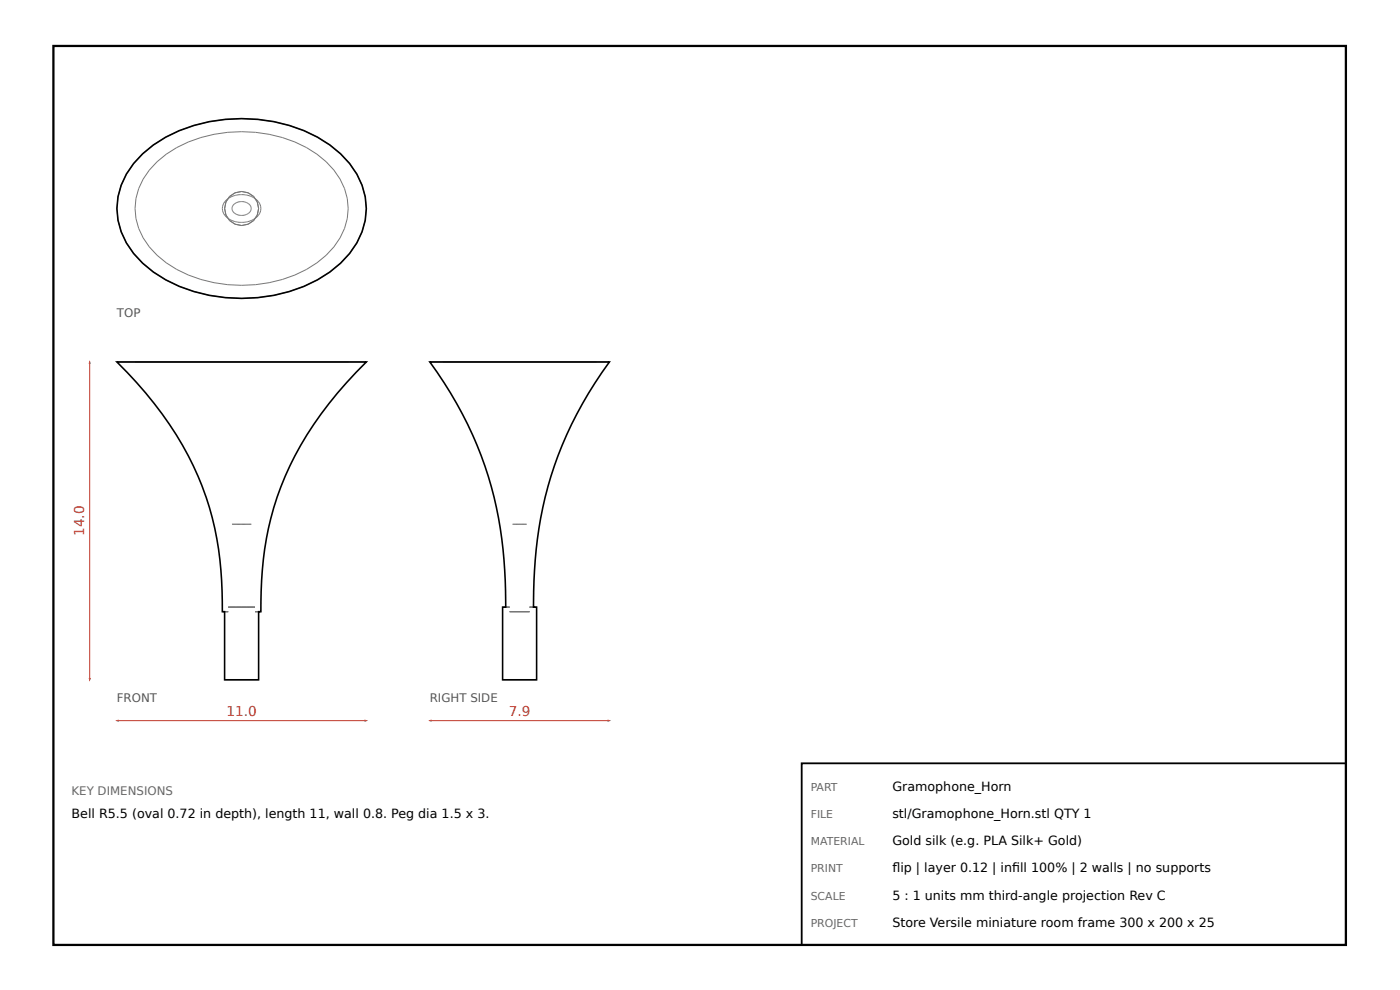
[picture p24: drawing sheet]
<svg xmlns="http://www.w3.org/2000/svg" width="297mm" height="210mm" viewBox="0 0 297 210" stroke-linecap="round" stroke-linejoin="round" font-family="sans-serif">
<defs><g id="words">
<g font-size="2.9" fill="#c0392b">
<text x="17.9" y="113.6" transform="rotate(-90 17.9 113.6)">14.0</text>
<text x="48" y="151.8">11.0</text>
<text x="107.9" y="151.8">7.9</text>
</g>
<g font-size="2.7">
<text x="189.3" y="167.6">Gramophone_Horn</text>
<text x="15.2" y="173.4">Bell R5.5 (oval 0.72 in depth), length 11, wall 0.8. Peg dia 1.5 x 3.</text>
<text x="189.3" y="173.4">stl/Gramophone_Horn.stl QTY 1</text>
<text x="189.3" y="179.2">Gold silk (e.g. PLA Silk+ Gold)</text>
<text x="189.3" y="184.9">fip | layer 0.12 | infll 100% | 2 walls | no supports</text>
<text x="189.3" y="184.9">l</text>
<text x="214.7" y="184.9">i</text>
<text x="189.3" y="190.7">5 : 1 units mm third-angle projection Rev C</text>
<text x="189.3" y="196.5">Store Versile miniature room frame 300 x 200 x 25</text>
</g>
<g font-size="2.5" fill="#555">
<text x="24.8" y="67.1">TOP</text>
<text x="24.8" y="148.9">FRONT</text>
<text x="91.2" y="148.9">RIGHT SIDE</text>
</g>
<text font-size="2.5" fill="#666" x="15.2" y="168.6">KEY DIMENSIONS</text>
<g font-size="2.3" fill="#666">
<text x="172" y="167.6">PART</text>
<text x="172" y="173.4">FILE</text>
<text x="172" y="179.2">MATERIAL</text>
<text x="172" y="184.9">PRINT</text>
<text x="172" y="190.7">SCALE</text>
<text x="172" y="196.5">PROJECT</text>
</g>
</g></defs>
<path d="M11.3 9.7h274.2v190.6h-274.2z" fill="none" stroke="#000" stroke-width=".48"/>
<g fill="none" stroke="#777" stroke-width=".21">
<path d="M30.3 32.6a30.5 30.5 0 0 1 21-7.5 31.4 31.4 0 0 1 21 7.5 15.2 15.2 0 0 1 4.5 16.5 21.3 21.3 0 0 1-12.3 11.6 35.2 35.2 0 0 1-29.3-1.4 18.8 18.8 0 0 1-10.2-12.6 15.4 15.4 0 0 1 5.3-14.1zM33.3 34.3a27.7 27.7 0 0 1 23.8-5.8 23.1 23.1 0 0 1 13.7 7.6 12.5 12.5 0 0 1 0 16.2 23.9 23.9 0 0 1-16.6 8.1 27.4 27.4 0 0 1-20.9-6.3 12.8 12.8 0 0 1 0-19.8zM48 42.4a5 5 0 0 1 7 .7 2.75 2.75 0 0 1-2 3.8 4.7 4.7 0 0 1-5.7-1.9l-.1-.8 .1-.8zM49.6 43.3a2.31 2.31 0 0 1 3.7 .7 2 2 0 0 1-3.1 1.5 1.26 1.26 0 0 1-.6-2.2zM24.8 76.7h52.9M91.2 76.7h38.1M49.2 111.2h4.1M108.8 111.2h2.9M47.2 129.7h1.2M48.4 128.7h5.7M54.1 129.7h1.2M106.6 128.7h1.5"/>
<path d="M108.1 129.7h4.2M112.4 128.7h1.4M47.6 144.1h7.3M106.6 144.1h7.2"/>
<circle cx="51.3" cy="44.2" r="3.6"/>
</g>
<path d="M30.3 32.6a30.5 30.5 0 0 1 21-7.5 31.4 31.4 0 0 1 21 7.5 15.3 15.3 0 0 1 4.5 16.5 20.5 20.5 0 0 1-9.4 10.2 34.8 34.8 0 0 1-32.2 0 18.8 18.8 0 0 1-10.2-12.6 14.8 14.8 0 0 1 3.3-12zM24.8 76.7h52.9a73 73 0 0 0-18.9 28.7 70.7 70.7 0 0 0-3.5 24.3h-.4v14.4h-7.3v-14.4h-.4a66.5 66.5 0 0 0-8.5-35.3 84.8 84.8 0 0 0-13.9-17.7zM91.2 76.7h38.1a80.6 80.6 0 0 0-16.1 48.6v3.4h.6v15.4h-7.2v-15.4h.7a85.6 85.6 0 0 0-7.1-36.5 87 87 0 0 0-9-15.5z" fill="none" stroke="#000" stroke-width=".34"/>
<path d="M24.8 152.8h52.9" fill="none" stroke="#c0392b" stroke-width=".21"/>
<g fill="#c0392b">
<path d="M24.4 152.8l.8-.2v.4z"/>
<path d="M77.3 152.6l.8 .2-.8 .2z"/>
</g>
<path d="M19 76.7v67.4" fill="none" stroke="#c0392b" stroke-width=".21"/>
<g fill="#c0392b">
<path d="M18.8 143.7h.5l-.3 .8z"/>
<path d="M19 76.4l.3 .7h-.5z"/>
</g>
<path d="M91.2 152.8h38.1" fill="none" stroke="#c0392b" stroke-width=".21"/>
<g fill="#c0392b">
<path d="M90.8 152.8l.8-.2v.4z"/>
<path d="M128.9 152.6l.8 .2-.8 .2z"/>
</g>
<path d="M170.1 161.8h115.4v38.5h-115.4z" fill="none" stroke="#000" stroke-width=".38"/>
<use href="#words"/>
</svg>
